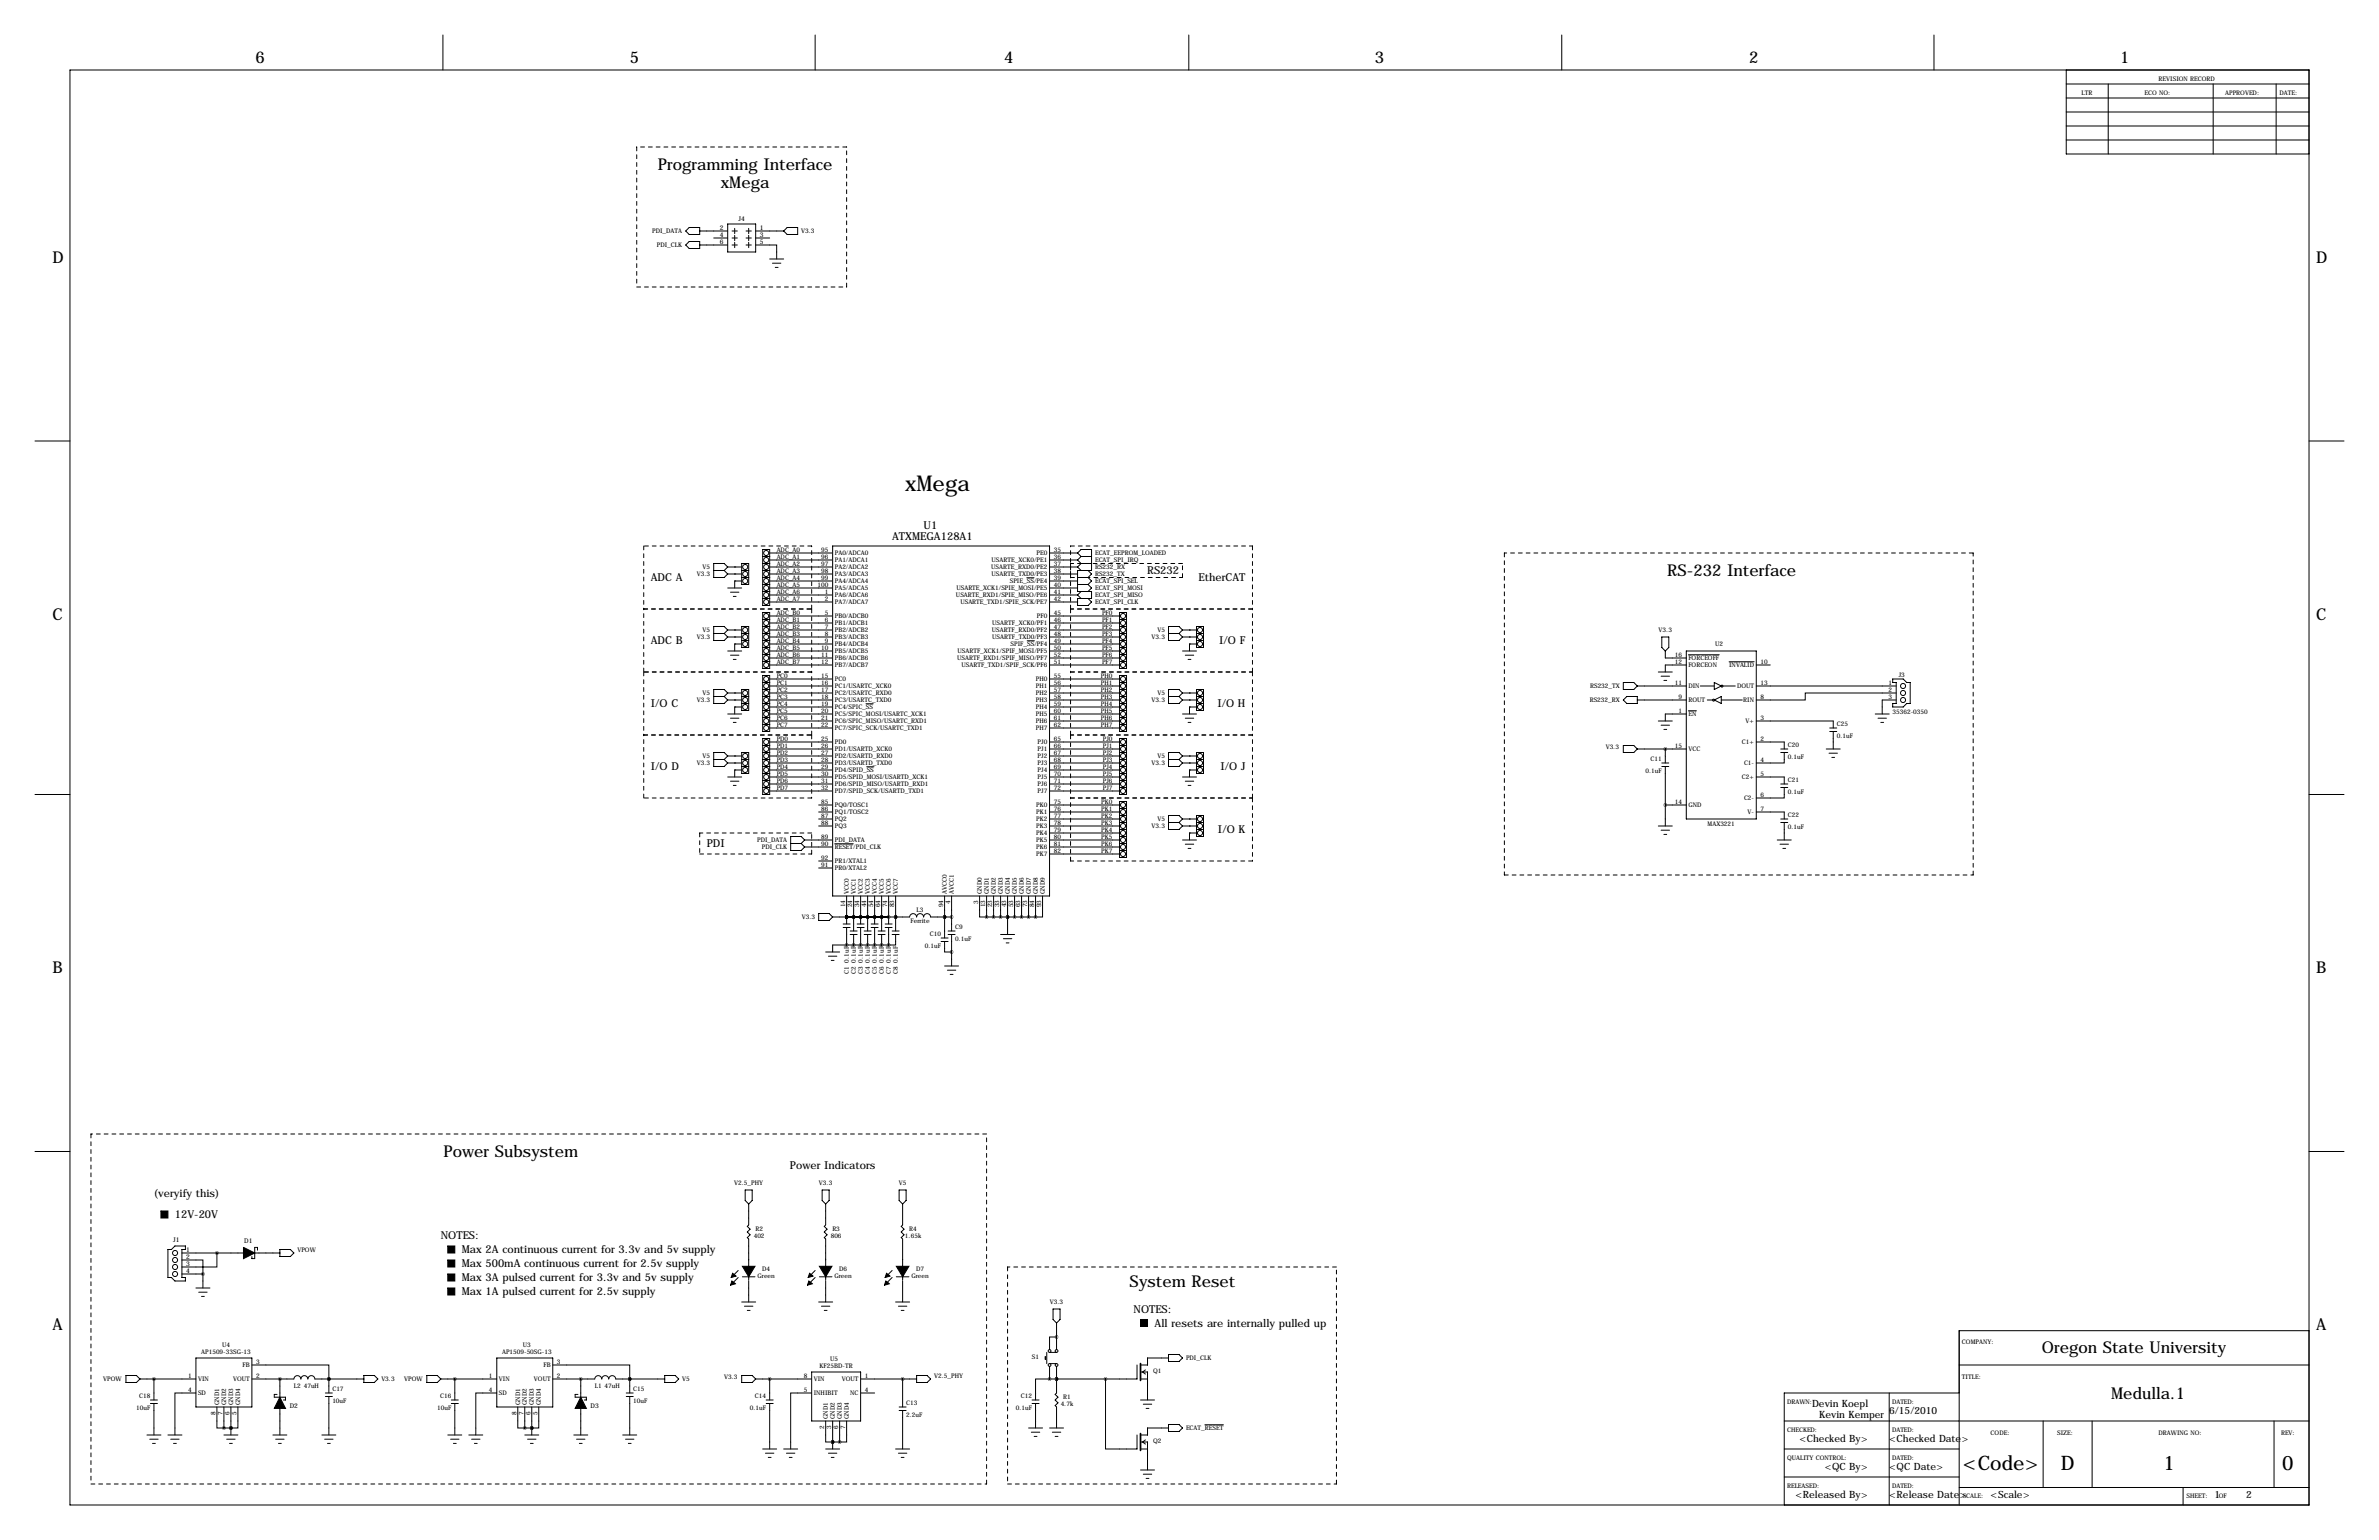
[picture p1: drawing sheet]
<svg xmlns="http://www.w3.org/2000/svg" width="864mm" height="559mm" viewBox="0 0 864 559" stroke-linecap="round" stroke-linejoin="round" font-family="sans-serif">
<defs><g id="words">
<text font-size="7.9" x="328.6" y="178">xMega</text>
<g font-size="7.3">
<text x="712.5" y="533.4">&lt;Code&gt;</text>
<text x="748.1" y="533.4">D</text>
<text x="785.3" y="533.4">1</text>
<text x="828.5" y="533.4">0</text>
</g>
<g font-size="5.9">
<text x="92.7" y="22.9">6</text>
<text x="228.6" y="22.9">5</text>
<text x="364.5" y="22.9">4</text>
<text x="499.1" y="22.9">3</text>
<text x="635" y="22.9">2</text>
<text x="769.6" y="22.9">1</text>
<text x="238.8" y="61.8">Programming Interface</text>
<text x="261.7" y="68.1">xMega</text>
<text x="19" y="95.2">D</text>
<text x="840.7" y="95.2">D</text>
<text x="605.2" y="209.1">RS-232 Interface</text>
<text x="19" y="224.8">C</text>
<text x="840.7" y="224.8">C</text>
<text x="19" y="353.1">B</text>
<text x="840.7" y="353.1">B</text>
<text x="161" y="419.9">Power Subsystem</text>
<text x="410.1" y="466.9">System Reset</text>
<text x="19" y="482.6">A</text>
<text x="840.7" y="482.6">A</text>
<text x="741.2" y="491">Oregon State University</text>
<text x="766.4" y="507.5">Medulla.1</text>
</g>
<g font-size="4">
<text x="335.3" y="191.8">U1</text>
<text x="323.8" y="195.8">ATXMEGA128A1</text>
<text x="416.4" y="208.4">RS232</text>
<text x="236.2" y="210.9">ADC A</text>
<text x="435.1" y="210.9">EtherCAT</text>
<text x="236.2" y="233.8">ADC B</text>
<text x="442.6" y="233.8">I/O F</text>
<text x="236.2" y="256.7">I/O C</text>
<text x="441.9" y="256.7">I/O H</text>
<text x="236.2" y="279.5">I/O D</text>
<text x="443" y="279.5">I/O J</text>
<text x="442.1" y="302.4">I/O K</text>
<text x="256.5" y="307.5">PDI</text>
<text x="286.7" y="424.3">Power Indicators</text>
<text x="55.9" y="434.5">(veryify this)</text>
<text x="63.5" y="442.1">12V-20V</text>
<text x="160" y="449.7">NOTES:</text>
<text x="167.6" y="454.8">Max 2A continuous current for 3.3v and 5v supply</text>
<text x="167.6" y="459.9">Max 500mA continuous current for 2.5v supply</text>
<text x="167.6" y="464.9">Max 3A pulsed current for 3.3v and 5v supply</text>
<text x="167.6" y="470">Max 1A pulsed current for 2.5v supply</text>
<text x="411.5" y="476.4">NOTES:</text>
<text x="419.1" y="481.4">All resets are internally pulled up</text>
</g>
<g font-size="3.6">
<text x="657.8" y="510.5">Devin Koepl</text>
<text x="660.4" y="514.3">Kevin Kemper</text>
<text x="685.8" y="513.1">6/15/2010</text>
<text x="653.2" y="523.2">&lt;Checked By&gt;</text>
<text x="685.8" y="523.2">&lt;Checked Date&gt;</text>
<text x="662.4" y="533.4">&lt;QC By&gt;</text>
<text x="685.8" y="533.4">&lt;QC Date&gt;</text>
<text x="651.8" y="543.6">&lt;Released By&gt;</text>
<text x="685.8" y="543.6">&lt;Release Date&gt;</text>
<text x="722.6" y="543.6">&lt;Scale&gt;</text>
<text x="803.9" y="543.6">1</text>
<text x="815.3" y="543.6">2</text>
</g>
<g font-size="2.4">
<text x="261.3" y="83.3">2</text>
<text x="268.1" y="80">J4</text>
<text x="275.8" y="83.3">1</text>
<text x="261.3" y="85.9">4</text>
<text x="261.3" y="88.4">6</text>
<text x="275.8" y="85.9">3</text>
<text x="275.8" y="88.4">5</text>
<text x="62.9" y="450.6">J1</text>
<text x="67.6" y="454.2">1</text>
<text x="88.7" y="450.8">D1</text>
<text x="67.6" y="456.7">2</text>
<text x="67.6" y="459.2">3</text>
<text x="67.6" y="461.8">4</text>
<text x="105.2" y="510.9">D2</text>
<text x="214.4" y="510.9">D3</text>
</g>
<g font-size="2.3">
<text x="783.6" y="29.2">REVISION RECORD</text>
<text x="755.6" y="34.3">LTR</text>
<text x="778.5" y="34.3">ECO NO:</text>
<text x="807.7" y="34.3">APPROVED:</text>
<text x="827.5" y="34.3">DATE:</text>
<text x="236.7" y="84.6">PDI_DATA</text>
<text x="238.4" y="89.7">PDI_CLK</text>
<text x="290.8" y="84.6">V3.3</text>
<text x="281.9" y="200.4">ADC_A0</text>
<text x="281.9" y="202.9">ADC_A1</text>
<text x="298.1" y="200.2">95</text>
<text x="298.1" y="202.7">96</text>
<text x="303" y="201.5">PA0/ADCA0</text>
<text x="376.3" y="201.5">PE0</text>
<text x="382.5" y="202.7">36</text>
<text x="382.5" y="200.2">35</text>
<text x="397.5" y="201.5">ECAT_EEPROM_LOADED</text>
<text x="252.9" y="209.1">V3.3</text>
<text x="255" y="206.5">V5</text>
<text x="281.9" y="205.5">ADC_A2</text>
<text x="281.9" y="208">ADC_A3</text>
<text x="298.1" y="205.2">97</text>
<text x="298.1" y="207.8">98</text>
<text x="303" y="204">PA1/ADCA1</text>
<text x="303" y="206.5">PA2/ADCA2</text>
<text x="303" y="209.1">PA3/ADCA3</text>
<text x="359.8" y="206.5">USARTE_RXD0/PE2</text>
<text x="359.9" y="209.1">USARTE_TXD0/PE3</text>
<text x="359.9" y="204">USARTE_XCK0/PE1</text>
<text x="382.5" y="207.8">38</text>
<text x="382.5" y="205.2">37</text>
<text x="397.5" y="204">ECAT_SPI_IRQ</text>
<text x="397.5" y="209.1">RS232_TX</text>
<text x="397.5" y="206.5">RS232_RX</text>
<text x="281.9" y="210.6">ADC_A4</text>
<text x="281.9" y="213.1">ADC_A5</text>
<text x="281.9" y="215.6">ADC_A6</text>
<text x="296.8" y="212.9">100</text>
<text x="298.1" y="210.3">99</text>
<text x="299.4" y="215.4">1</text>
<text x="303" y="211.6">PA4/ADCA4</text>
<text x="303" y="214.2">PA5/ADCA5</text>
<text x="347.2" y="214.2">USARTE_XCK1/SPIE_MOSI/PE5</text>
<text x="366.5" y="211.6">SPIE_SS/PE4</text>
<text x="382.5" y="215.4">41</text>
<text x="382.5" y="212.9">40</text>
<text x="382.5" y="210.3">39</text>
<text x="397.5" y="211.6">ECAT_SPI_SEL</text>
<text x="397.5" y="214.2">ECAT_SPI_MOSI</text>
<text x="281.9" y="218.2">ADC_A7</text>
<text x="299.4" y="217.9">2</text>
<text x="303" y="216.7">PA6/ADCA6</text>
<text x="303" y="219.2">PA7/ADCA7</text>
<text x="347" y="216.7">USARTE_RXD1/SPIE_MISO/PE6</text>
<text x="348.6" y="219.2">USARTE_TXD1/SPIE_SCK/PE7</text>
<text x="382.5" y="217.9">42</text>
<text x="397.5" y="216.7">ECAT_SPI_MISO</text>
<text x="397.5" y="219.2">ECAT_SPI_CLK</text>
<text x="281.9" y="223.3">ADC_B0</text>
<text x="281.9" y="225.8">ADC_B1</text>
<text x="299.4" y="223">5</text>
<text x="299.4" y="225.6">6</text>
<text x="303" y="224.3">PB0/ADCB0</text>
<text x="303" y="226.9">PB1/ADCB1</text>
<text x="360.2" y="226.9">USARTF_XCK0/PF1</text>
<text x="376.4" y="224.3">PF0</text>
<text x="382.5" y="225.6">46</text>
<text x="382.5" y="223">45</text>
<text x="400" y="223.3">PF0</text>
<text x="400" y="225.8">PF1</text>
<text x="252.9" y="231.9">V3.3</text>
<text x="255" y="229.4">V5</text>
<text x="281.9" y="233.4">ADC_B4</text>
<text x="281.9" y="228.3">ADC_B2</text>
<text x="281.9" y="230.9">ADC_B3</text>
<text x="299.4" y="228.1">7</text>
<text x="299.4" y="230.6">8</text>
<text x="299.4" y="233.2">9</text>
<text x="303" y="229.4">PB2/ADCB2</text>
<text x="303" y="231.9">PB3/ADCB3</text>
<text x="360.1" y="229.4">USARTF_RXD0/PF2</text>
<text x="360.2" y="231.9">USARTF_TXD0/PF3</text>
<text x="382.5" y="233.2">49</text>
<text x="382.5" y="230.6">48</text>
<text x="382.5" y="228.1">47</text>
<text x="400" y="228.3">PF2</text>
<text x="400" y="230.9">PF3</text>
<text x="400" y="233.4">PF4</text>
<text x="418" y="231.9">V3.3</text>
<text x="420.1" y="229.4">V5</text>
<text x="602.1" y="229.4">V3.3</text>
<text x="281.9" y="236">ADC_B5</text>
<text x="281.9" y="238.5">ADC_B6</text>
<text x="298.1" y="235.7">10</text>
<text x="298.1" y="238.3">11</text>
<text x="303" y="234.5">PB4/ADCB4</text>
<text x="303" y="237">PB5/ADCB5</text>
<text x="303" y="239.6">PB6/ADCB6</text>
<text x="347.4" y="239.6">USARTF_RXD1/SPIF_MISO/PF7</text>
<text x="347.6" y="237">USARTF_XCK1/SPIF_MOSI/PF5</text>
<text x="366.8" y="234.5">SPIF_SS/PF4</text>
<text x="382.5" y="238.3">52</text>
<text x="382.5" y="235.7">50</text>
<text x="400" y="236">PF5</text>
<text x="400" y="238.5">PF6</text>
<text x="608" y="238.3">16</text>
<text x="612.9" y="239.6">FORCEOFF</text>
<text x="622.6" y="234.4">U2</text>
<text x="281.9" y="241">ADC_B7</text>
<text x="298.1" y="240.8">12</text>
<text x="298.1" y="245.9">15</text>
<text x="303" y="242.1">PB7/ADCB7</text>
<text x="349" y="242.1">USARTF_TXD1/SPIF_SCK/PF6</text>
<text x="382.5" y="245.9">55</text>
<text x="382.5" y="240.8">51</text>
<text x="400" y="241">PF7</text>
<text x="608" y="240.8">12</text>
<text x="612.9" y="242.1">FORCEON</text>
<text x="627.7" y="242.1">INVALID</text>
<text x="639.1" y="240.8">10</text>
<text x="689.3" y="245.6">J3</text>
<text x="281.9" y="246.1">PC0</text>
<text x="281.9" y="248.7">PC1</text>
<text x="281.9" y="251.2">PC2</text>
<text x="298.1" y="248.4">16</text>
<text x="298.1" y="251">17</text>
<text x="303" y="247.2">PC0</text>
<text x="303" y="249.7">PC1/USARTC_XCK0</text>
<text x="376" y="249.7">PH1</text>
<text x="376" y="247.2">PH0</text>
<text x="382.5" y="251">57</text>
<text x="382.5" y="248.4">56</text>
<text x="399.6" y="246.1">PH0</text>
<text x="399.6" y="248.7">PH1</text>
<text x="399.6" y="251.2">PH2</text>
<text x="577.2" y="249.7">RS232_TX</text>
<text x="608" y="248.4">11</text>
<text x="612.9" y="249.7">DIN</text>
<text x="630.6" y="249.7">DOUT</text>
<text x="639.1" y="248.4">13</text>
<text x="685.5" y="248.4">1</text>
<text x="685.5" y="251">2</text>
<text x="252.9" y="254.8">V3.3</text>
<text x="255" y="252.3">V5</text>
<text x="281.9" y="253.7">PC3</text>
<text x="281.9" y="256.3">PC4</text>
<text x="298.1" y="253.5">18</text>
<text x="298.1" y="256">19</text>
<text x="303" y="252.3">PC2/USARTC_RXD0</text>
<text x="303" y="254.8">PC3/USARTC_TXD0</text>
<text x="303" y="257.3">PC4/SPIC_SS</text>
<text x="376" y="257.3">PH4</text>
<text x="376" y="254.8">PH3</text>
<text x="376" y="252.3">PH2</text>
<text x="382.5" y="256">59</text>
<text x="382.5" y="253.5">58</text>
<text x="399.6" y="253.7">PH3</text>
<text x="399.6" y="256.3">PH4</text>
<text x="418" y="254.8">V3.3</text>
<text x="420.1" y="252.3">V5</text>
<text x="577.1" y="254.8">RS232_RX</text>
<text x="609.3" y="253.5">9</text>
<text x="612.9" y="254.8">ROUT</text>
<text x="632.8" y="254.8">RIN</text>
<text x="639.1" y="253.5">8</text>
<text x="685.5" y="253.5">3</text>
<text x="281.9" y="258.8">PC5</text>
<text x="281.9" y="261.4">PC6</text>
<text x="281.9" y="263.9">PC7</text>
<text x="298.1" y="258.6">20</text>
<text x="298.1" y="261.1">21</text>
<text x="298.1" y="263.7">22</text>
<text x="303" y="259.9">PC5/SPIC_MOSI/USARTC_XCK1</text>
<text x="303" y="262.4">PC6/SPIC_MISO/USARTC_RXD1</text>
<text x="376" y="262.4">PH6</text>
<text x="376" y="259.9">PH5</text>
<text x="382.5" y="263.7">62</text>
<text x="382.5" y="261.1">61</text>
<text x="382.5" y="258.6">60</text>
<text x="399.6" y="258.8">PH5</text>
<text x="399.6" y="261.4">PH6</text>
<text x="399.6" y="263.9">PH7</text>
<text x="609.3" y="258.6">1</text>
<text x="612.9" y="259.9">EN</text>
<text x="633.6" y="262.4">V+</text>
<text x="639.1" y="261.1">3</text>
<text x="666.7" y="263.4">C25</text>
<text x="687" y="259.2">35362-0350</text>
<text x="281.9" y="269">PD0</text>
<text x="298.1" y="268.7">25</text>
<text x="303" y="265">PC7/SPIC_SCK/USARTC_TXD1</text>
<text x="376" y="265">PH7</text>
<text x="382.5" y="268.7">65</text>
<text x="400.3" y="269">PJ0</text>
<text x="639.1" y="268.7">2</text>
<text x="666.7" y="267.8">0.1uF</text>
<text x="255" y="275.1">V5</text>
<text x="281.9" y="271.5">PD1</text>
<text x="281.9" y="274.1">PD2</text>
<text x="298.1" y="273.8">27</text>
<text x="298.1" y="271.3">26</text>
<text x="303" y="270">PD0</text>
<text x="303" y="275.1">PD2/USARTD_RXD0</text>
<text x="303" y="272.6">PD1/USARTD_XCK0</text>
<text x="376.7" y="275.1">PJ2</text>
<text x="376.7" y="272.6">PJ1</text>
<text x="376.7" y="270">PJ0</text>
<text x="382.5" y="273.8">67</text>
<text x="382.5" y="271.3">66</text>
<text x="400.3" y="271.5">PJ1</text>
<text x="400.3" y="274.1">PJ2</text>
<text x="420.1" y="275.1">V5</text>
<text x="582.9" y="271.8">V3.3</text>
<text x="608" y="271.3">15</text>
<text x="612.9" y="272.6">VCC</text>
<text x="632.3" y="270">C1+</text>
<text x="649" y="271">C20</text>
<text x="649" y="275.4">0.1uF</text>
<text x="252.9" y="277.7">V3.3</text>
<text x="281.9" y="276.6">PD3</text>
<text x="281.9" y="279.1">PD4</text>
<text x="281.9" y="281.7">PD5</text>
<text x="298.1" y="281.4">30</text>
<text x="298.1" y="278.9">29</text>
<text x="298.1" y="276.4">28</text>
<text x="303" y="280.2">PD4/SPID_SS</text>
<text x="303" y="277.7">PD3/USARTD_TXD0</text>
<text x="376.7" y="280.2">PJ4</text>
<text x="376.7" y="277.7">PJ3</text>
<text x="382.5" y="281.4">70</text>
<text x="382.5" y="278.9">69</text>
<text x="382.5" y="276.4">68</text>
<text x="400.3" y="276.6">PJ3</text>
<text x="400.3" y="279.1">PJ4</text>
<text x="400.3" y="281.7">PJ5</text>
<text x="418" y="277.7">V3.3</text>
<text x="597.3" y="280.5">0.1uF</text>
<text x="599.2" y="276.1">C11</text>
<text x="633.1" y="277.7">C1-</text>
<text x="639.1" y="276.4">4</text>
<text x="639.1" y="281.4">5</text>
<text x="281.9" y="284.2">PD6</text>
<text x="281.9" y="286.8">PD7</text>
<text x="298.1" y="286.5">32</text>
<text x="298.1" y="284">31</text>
<text x="303" y="287.8">PD7/SPID_SCK/USARTD_TXD1</text>
<text x="303" y="285.3">PD6/SPID_MISO/USARTD_RXD1</text>
<text x="303" y="282.7">PD5/SPID_MOSI/USARTD_XCK1</text>
<text x="376.7" y="287.8">PJ7</text>
<text x="376.7" y="285.3">PJ6</text>
<text x="376.7" y="282.7">PJ5</text>
<text x="382.5" y="286.5">72</text>
<text x="382.5" y="284">71</text>
<text x="400.3" y="284.2">PJ6</text>
<text x="400.3" y="286.8">PJ7</text>
<text x="632.3" y="282.7">C2+</text>
<text x="649" y="283.7">C21</text>
<text x="298.1" y="291.6">85</text>
<text x="303" y="292.9">PQ0/TOSC1</text>
<text x="376.2" y="292.9">PK0</text>
<text x="382.5" y="291.6">75</text>
<text x="399.8" y="291.8">PK0</text>
<text x="608" y="291.6">14</text>
<text x="612.9" y="292.9">GND</text>
<text x="633.1" y="290.4">C2-</text>
<text x="639.1" y="289.1">6</text>
<text x="649" y="288.1">0.1uF</text>
<text x="298.1" y="294.1">86</text>
<text x="298.1" y="296.7">87</text>
<text x="298.1" y="299.2">88</text>
<text x="303" y="295.4">PQ1/TOSC2</text>
<text x="303" y="298">PQ2</text>
<text x="376.2" y="295.4">PK1</text>
<text x="376.2" y="298">PK2</text>
<text x="382.5" y="294.1">76</text>
<text x="382.5" y="296.7">77</text>
<text x="382.5" y="299.2">78</text>
<text x="399.8" y="294.4">PK1</text>
<text x="399.8" y="296.9">PK2</text>
<text x="399.8" y="299.5">PK3</text>
<text x="420.1" y="298">V5</text>
<text x="619.9" y="299.8">MAX3221</text>
<text x="634.4" y="295.4">V-</text>
<text x="639.1" y="294.1">7</text>
<text x="649" y="296.4">C22</text>
<text x="274.8" y="305.6">PDI_DATA</text>
<text x="298.1" y="304.3">89</text>
<text x="303" y="300.5">PQ3</text>
<text x="303" y="305.6">PDI_DATA</text>
<text x="376.2" y="300.5">PK3</text>
<text x="376.2" y="303.1">PK4</text>
<text x="376.2" y="305.6">PK5</text>
<text x="382.5" y="301.8">79</text>
<text x="382.5" y="304.3">80</text>
<text x="399.8" y="302">PK4</text>
<text x="399.8" y="304.5">PK5</text>
<text x="418" y="300.5">V3.3</text>
<text x="649" y="300.8">0.1uF</text>
<text x="276.5" y="308.1">PDI_CLK</text>
<text x="298.1" y="306.8">90</text>
<text x="298.1" y="311.9">92</text>
<text x="303" y="308.1">RESET/PDI_CLK</text>
<text x="376.2" y="308.1">PK6</text>
<text x="376.2" y="310.7">PK7</text>
<text x="382.5" y="306.8">81</text>
<text x="382.5" y="309.4">82</text>
<text x="399.8" y="307.1">PK6</text>
<text x="399.8" y="309.6">PK7</text>
<text x="298.1" y="314.5">91</text>
<text x="303" y="315.8">PR0/XTAL2</text>
<text x="303" y="313.2">PR1/XTAL1</text>
<text x="306.8" y="329.3" transform="rotate(-90 306.8 329.3)">14</text>
<text x="308.1" y="324.4" transform="rotate(-90 308.1 324.4)">VCC0</text>
<text x="309.4" y="329.3" transform="rotate(-90 309.4 329.3)">24</text>
<text x="310.7" y="324.4" transform="rotate(-90 310.7 324.4)">VCC1</text>
<text x="311.9" y="329.3" transform="rotate(-90 311.9 329.3)">34</text>
<text x="313.2" y="324.4" transform="rotate(-90 313.2 324.4)">VCC2</text>
<text x="314.5" y="329.3" transform="rotate(-90 314.5 329.3)">44</text>
<text x="315.8" y="324.4" transform="rotate(-90 315.8 324.4)">VCC3</text>
<text x="317" y="329.3" transform="rotate(-90 317 329.3)">54</text>
<text x="318.3" y="324.4" transform="rotate(-90 318.3 324.4)">VCC4</text>
<text x="319.5" y="329.3" transform="rotate(-90 319.5 329.3)">64</text>
<text x="320.8" y="324.4" transform="rotate(-90 320.8 324.4)">VCC5</text>
<text x="322.1" y="329.3" transform="rotate(-90 322.1 329.3)">74</text>
<text x="323.4" y="324.4" transform="rotate(-90 323.4 324.4)">VCC6</text>
<text x="324.6" y="329.3" transform="rotate(-90 324.6 329.3)">83</text>
<text x="325.9" y="324.4" transform="rotate(-90 325.9 324.4)">VCC7</text>
<text x="342.4" y="329.3" transform="rotate(-90 342.4 329.3)">94</text>
<text x="343.7" y="324.4" transform="rotate(-90 343.7 324.4)">AVCC0</text>
<text x="344.9" y="328" transform="rotate(-90 344.9 328)">4</text>
<text x="346.2" y="324.4" transform="rotate(-90 346.2 324.4)">AVCC1</text>
<text x="355.1" y="328" transform="rotate(-90 355.1 328)">3</text>
<text x="356.4" y="324.4" transform="rotate(-90 356.4 324.4)">GND0</text>
<text x="357.6" y="329.3" transform="rotate(-90 357.6 329.3)">13</text>
<text x="358.9" y="324.4" transform="rotate(-90 358.9 324.4)">GND1</text>
<text x="360.2" y="329.3" transform="rotate(-90 360.2 329.3)">23</text>
<text x="361.5" y="324.4" transform="rotate(-90 361.5 324.4)">GND2</text>
<text x="362.7" y="329.3" transform="rotate(-90 362.7 329.3)">33</text>
<text x="364" y="324.4" transform="rotate(-90 364 324.4)">GND3</text>
<text x="365.3" y="329.3" transform="rotate(-90 365.3 329.3)">43</text>
<text x="366.6" y="324.4" transform="rotate(-90 366.6 324.4)">GND4</text>
<text x="367.8" y="329.3" transform="rotate(-90 367.8 329.3)">53</text>
<text x="369.1" y="324.4" transform="rotate(-90 369.1 324.4)">GND5</text>
<text x="370.3" y="329.3" transform="rotate(-90 370.3 329.3)">63</text>
<text x="371.6" y="324.4" transform="rotate(-90 371.6 324.4)">GND6</text>
<text x="372.9" y="329.3" transform="rotate(-90 372.9 329.3)">73</text>
<text x="374.2" y="324.4" transform="rotate(-90 374.2 324.4)">GND7</text>
<text x="375.4" y="329.3" transform="rotate(-90 375.4 329.3)">84</text>
<text x="376.7" y="324.4" transform="rotate(-90 376.7 324.4)">GND8</text>
<text x="378" y="329.3" transform="rotate(-90 378 329.3)">93</text>
<text x="379.3" y="324.4" transform="rotate(-90 379.3 324.4)">GND9</text>
<text x="291" y="333.5">V3.3</text>
<text x="330.5" y="334.8">Ferrite</text>
<text x="332.8" y="331">L3</text>
<text x="337.5" y="339.6">C10</text>
<text x="346.7" y="337.1">C9</text>
<text x="346.7" y="341.5">0.1uF</text>
<text x="335.7" y="344">0.1uF</text>
<text x="308.1" y="353.3" transform="rotate(-90 308.1 353.3)">C1</text>
<text x="308.1" y="349.2" transform="rotate(-90 308.1 349.2)">0.1uF</text>
<text x="310.7" y="353.3" transform="rotate(-90 310.7 353.3)">C2</text>
<text x="310.7" y="349.2" transform="rotate(-90 310.7 349.2)">0.1uF</text>
<text x="313.2" y="353.3" transform="rotate(-90 313.2 353.3)">C3</text>
<text x="313.2" y="349.2" transform="rotate(-90 313.2 349.2)">0.1uF</text>
<text x="315.8" y="353.3" transform="rotate(-90 315.8 353.3)">C4</text>
<text x="315.8" y="349.2" transform="rotate(-90 315.8 349.2)">0.1uF</text>
<text x="318.3" y="353.3" transform="rotate(-90 318.3 353.3)">C5</text>
<text x="318.3" y="349.2" transform="rotate(-90 318.3 349.2)">0.1uF</text>
<text x="320.8" y="353.3" transform="rotate(-90 320.8 353.3)">C6</text>
<text x="320.8" y="349.2" transform="rotate(-90 320.8 349.2)">0.1uF</text>
<text x="323.4" y="353.3" transform="rotate(-90 323.4 353.3)">C7</text>
<text x="323.4" y="349.2" transform="rotate(-90 323.4 349.2)">0.1uF</text>
<text x="325.9" y="353.3" transform="rotate(-90 325.9 353.3)">C8</text>
<text x="325.9" y="349.2" transform="rotate(-90 325.9 349.2)">0.1uF</text>
<text x="266.5" y="430.1">V2.5_PHY</text>
<text x="297.3" y="430.1">V3.3</text>
<text x="326.3" y="430.1">V5</text>
<text x="273.6" y="449.1">402</text>
<text x="274.2" y="446.6">R2</text>
<text x="301.6" y="449.1">806</text>
<text x="302.1" y="446.6">R3</text>
<text x="328.5" y="449.1">1.65k</text>
<text x="330.1" y="446.6">R4</text>
<text x="107.9" y="454.4">VPOW</text>
<text x="276.7" y="461">D4</text>
<text x="304.6" y="461">D6</text>
<text x="332.6" y="461">D7</text>
<text x="275" y="463.9">Green</text>
<text x="302.9" y="463.9">Green</text>
<text x="330.8" y="463.9">Green</text>
<text x="381.1" y="473.2">V3.3</text>
<text x="73" y="491.3">AP1509-33SG-13</text>
<text x="80.6" y="488.7">U4</text>
<text x="182.2" y="491.3">AP1509-50SG-13</text>
<text x="189.8" y="488.7">U3</text>
<text x="712.2" y="487.7">COMPANY:</text>
<text x="88" y="496.1">FB</text>
<text x="93" y="494.8">3</text>
<text x="197.3" y="496.1">FB</text>
<text x="202.2" y="494.8">3</text>
<text x="297.5" y="496.4">KF25BD-TR</text>
<text x="301.3" y="493.8">U5</text>
<text x="374.6" y="493.1">S1</text>
<text x="430.5" y="493.6">PDI_CLK</text>
<text x="37.5" y="501.2">VPOW</text>
<text x="68.3" y="499.9">1</text>
<text x="71.9" y="501.2">VIN</text>
<text x="84.6" y="501.2">VOUT</text>
<text x="93" y="499.9">2</text>
<text x="106.7" y="503.7">L2</text>
<text x="110.3" y="503.7">47uH</text>
<text x="138.4" y="500.9">V3.3</text>
<text x="146.7" y="501.2">VPOW</text>
<text x="177.5" y="499.9">1</text>
<text x="181.1" y="501.2">VIN</text>
<text x="193.8" y="501.2">VOUT</text>
<text x="202.2" y="499.9">2</text>
<text x="215.9" y="503.7">L1</text>
<text x="219.5" y="503.7">47uH</text>
<text x="247.6" y="500.9">V5</text>
<text x="262.8" y="500.4">V3.3</text>
<text x="291.8" y="499.9">8</text>
<text x="295.4" y="501.2">VIN</text>
<text x="305.6" y="501.2">VOUT</text>
<text x="313.9" y="499.9">1</text>
<text x="339.1" y="500.1">V2.5_PHY</text>
<text x="418.6" y="498.3">Q1</text>
<text x="712.2" y="500.4">TITLE:</text>
<text x="50.5" y="507.2">C18</text>
<text x="68.3" y="505">4</text>
<text x="71.9" y="506.3">SD</text>
<text x="79.5" y="509.8" transform="rotate(-90 79.5 509.8)">GND1</text>
<text x="82.1" y="509.8" transform="rotate(-90 82.1 509.8)">GND2</text>
<text x="84.6" y="509.8" transform="rotate(-90 84.6 509.8)">GND3</text>
<text x="87.2" y="509.8" transform="rotate(-90 87.2 509.8)">GND4</text>
<text x="120.6" y="504.7">C17</text>
<text x="120.6" y="509.1">10uF</text>
<text x="159.7" y="507.2">C16</text>
<text x="177.5" y="505">4</text>
<text x="181.1" y="506.3">SD</text>
<text x="188.8" y="509.8" transform="rotate(-90 188.8 509.8)">GND1</text>
<text x="191.3" y="509.8" transform="rotate(-90 191.3 509.8)">GND2</text>
<text x="193.8" y="509.8" transform="rotate(-90 193.8 509.8)">GND3</text>
<text x="196.4" y="509.8" transform="rotate(-90 196.4 509.8)">GND4</text>
<text x="229.9" y="504.7">C15</text>
<text x="229.9" y="509.1">10uF</text>
<text x="274" y="507.2">C14</text>
<text x="291.8" y="505">5</text>
<text x="295.4" y="506.3">INHIBIT</text>
<text x="308.6" y="506.3">NC</text>
<text x="313.9" y="505">4</text>
<text x="328.9" y="509.8">C13</text>
<text x="370.6" y="507.2">C12</text>
<text x="386" y="507.5">R1</text>
<text x="648.7" y="509.3">DRAWN:</text>
<text x="686.8" y="509.3">DATED:</text>
<text x="49.5" y="511.6">10uF</text>
<text x="78.2" y="513.4" transform="rotate(-90 78.2 513.4)">8</text>
<text x="80.8" y="513.4" transform="rotate(-90 80.8 513.4)">7</text>
<text x="83.3" y="513.4" transform="rotate(-90 83.3 513.4)">6</text>
<text x="85.9" y="513.4" transform="rotate(-90 85.9 513.4)">5</text>
<text x="158.7" y="511.6">10uF</text>
<text x="187.5" y="513.4" transform="rotate(-90 187.5 513.4)">8</text>
<text x="190" y="513.4" transform="rotate(-90 190 513.4)">7</text>
<text x="192.5" y="513.4" transform="rotate(-90 192.5 513.4)">6</text>
<text x="195.1" y="513.4" transform="rotate(-90 195.1 513.4)">5</text>
<text x="272.2" y="511.6">0.1uF</text>
<text x="300.5" y="514.9" transform="rotate(-90 300.5 514.9)">GND1</text>
<text x="303.1" y="514.9" transform="rotate(-90 303.1 514.9)">GND2</text>
<text x="305.6" y="514.9" transform="rotate(-90 305.6 514.9)">GND3</text>
<text x="308.1" y="514.9" transform="rotate(-90 308.1 514.9)">GND4</text>
<text x="328.9" y="514.2">2.2uF</text>
<text x="368.7" y="511.6">0.1uF</text>
<text x="385" y="510.1">4.7k</text>
<text x="299.2" y="518.5" transform="rotate(-90 299.2 518.5)">2</text>
<text x="301.8" y="518.5" transform="rotate(-90 301.8 518.5)">3</text>
<text x="304.3" y="518.5" transform="rotate(-90 304.3 518.5)">6</text>
<text x="306.8" y="518.5" transform="rotate(-90 306.8 518.5)">7</text>
<text x="430.5" y="519">ECAT_RESET</text>
<text x="648.7" y="519.4">CHECKED:</text>
<text x="686.8" y="519.4">DATED:</text>
<text x="722.6" y="520.7">CODE:</text>
<text x="746.8" y="520.7">SIZE:</text>
<text x="783.6" y="520.7">DRAWING NO:</text>
<text x="828" y="520.7">REV:</text>
<text x="418.6" y="523.7">Q2</text>
<text x="648.7" y="529.6">QUALITY CONTROL:</text>
<text x="686.8" y="529.6">DATED:</text>
<text x="648.7" y="539.8">RELEASED:</text>
<text x="686.8" y="539.8">DATED:</text>
<text x="712.5" y="543.6">SCALE:</text>
<text x="793.7" y="543.6">SHEET:</text>
<text x="805.5" y="543.6">OF</text>
</g>
</g></defs>
<g fill="none" stroke="#000" stroke-width=".36">
<path d="M160.8 12.7v12.7M295.9 12.7v12.7M431.5 12.7v12.7M566.9 12.7v12.7M702.1 12.7v12.7M25.4 25.4h812.8v520.7h-812.8zM750.1 25.4v30.5h88.1M750.1 35.6h88.1M750.1 30.5h88.1M765.3 30.5v25.4M803.4 30.5v25.4M826.3 30.5v25.4"/>
<path d="M750.1 50.8h88.1M750.1 45.7h88.1M750.1 40.6h88.1M248.9 83.8l1.3-1.2h3.8v2.5h-3.8zM248.9 88.9l1.3-1.3h3.8v2.6h-3.8zM254 88.9h10.2M254 83.8h10.2M259.1 86.4h5.1M264.2 81.3h10.1v10.1h-10.1zM265.7 88.9h2M265.7 83.8h2M265.7 86.4h2"/>
<path d="M266.7 82.9v1.9M266.7 85.4v1.9M266.7 87.9v2M270.8 88.9h1.9M270.8 83.8h1.9M270.8 86.4h1.9M271.8 82.9v1.9M271.8 85.4v1.9M271.8 87.9v2M274.3 88.9h7.6v5.1M274.3 83.8h10.2M274.3 86.4h5.1"/>
<path d="M279.4 94h5.1M280.4 95.5h3.1M281.4 97h1M284.5 83.8l1.3-1.2h3.8v2.5h-3.8zM12.7 160h12.7M838.2 160h12.7M276.9 199.4h2.5v20.3h-2.5zM302.3 198.1h78.7v127h-78.7zM259.1 207h3.8M262.9 207l1.3 1.3M264.2 205.7h5M264.2 208.3h5"/>
<path d="M264.2 213.4h5M264.2 205.7l-1.3-1.2h-3.8v5.1h3.8l1.3-1.3M264.2 205.7l-1.3 1.3M265.2 214.9h3M266.2 216.4h1M266.7 210.8h.1M266.7 208.3h.1M266.7 205.7h.1M266.7 210.8h2.5M266.7 210.8v2.6M269.2 204.5h2.6v7.6h-2.6zM269.2 207h2.6"/>
<path d="M269.2 209.6h2.6M276.9 201.9h2.5M276.9 204.5h2.5M276.9 207h2.5M276.9 209.6h2.5M276.9 212.1h2.5M276.9 214.6h2.5M276.9 217.2h2.5M279.4 215.9h22.9M279.4 218.4h22.9M279.4 200.7h22.9M279.4 203.2h22.9"/>
<path d="M279.4 205.7h22.9M279.4 208.3h22.9M279.4 210.8h22.9M279.4 213.4h22.9M372.7 209.7h2.7M381 215.9h10.2M381 218.4h10.2M381 200.7h10.2M381 203.2h10.2M381 205.7h10.2M381 208.3h10.2M381 210.8h10.2"/>
<path d="M381 213.4h10.2M391.2 200.7l1.2-1.3h3.8v7.6h-5v7.6h5v2.6h-5v2.5h3.8l1.2-1.3-1.2-1.2M391.2 209.6h3.8M391.2 212.1h3.8M391.2 205.7l1.2 1.3M391.2 215.9l1.2 1.3M391.2 203.2l1.2 1.3M391.2 200.7l1.2 1.2M392.4 201.9h3.8M392.4 204.5h3.8M392.4 204.5l-1.2 1.2M392.4 214.6l-1.2 1.3"/>
<path d="M392.4 201.9l-1.2 1.3M395 209.6l1.2 1.2-1.2 1.3M395 212.1l1.2 1.3-1.2 1.2M395 207l1.2 1.3-1.2 1.3M259.1 229.9h3.8M262.9 229.9l1.3 1.2M264.2 228.6h5M264.2 231.1h5M264.2 236.2h5M264.2 228.6l-1.3-1.3h-3.8v5.1h3.8l1.3-1.3M264.2 228.6l-1.3 1.3M265.2 237.7h3"/>
<path d="M266.2 239.3h1M266.7 233.7h.1M266.7 231.1h.1M266.7 228.6h.1M266.7 233.7h2.5M266.7 233.7v2.5M269.2 227.3h2.6v7.6h-2.6zM269.2 229.9h2.6M269.2 232.4h2.6M276.9 222.2h2.5v20.4h-2.5zM276.9 224.8h2.5M276.9 227.3h2.5"/>
<path d="M276.9 229.9h2.5M276.9 232.4h2.5M276.9 234.9h2.5M276.9 237.5h2.5M279.4 223.5h22.9M279.4 226.1h22.9M279.4 228.6h22.9M279.4 231.1h22.9M279.4 233.7h22.9M279.4 236.2h22.9M279.4 238.8h22.9M372.9 232.5h2.6"/>
<path d="M381 223.5h25.4M381 226.1h25.4M381 228.6h25.4M381 231.1h25.4M381 233.7h25.4M381 236.2h25.4M381 238.8h25.4M406.4 224.8h2.5M406.4 222.2h2.5v20.4h-2.5zM406.4 227.3h2.5M406.4 229.9h2.5M406.4 232.4h2.5"/>
<path d="M406.4 234.9h2.5M406.4 237.5h2.5M424.2 229.9h3.8M428 229.9l1.3 1.2M429.3 228.6h5M429.3 231.1h5M429.3 236.2h5M429.3 228.6l-1.3-1.3h-3.8v5.1h3.8l1.3-1.3M429.3 228.6l-1.3 1.3M430.3 237.7h3M431.3 239.3h1M431.8 233.7h.1"/>
<path d="M431.8 231.1h.1M431.8 228.6h.1M431.8 233.7h2.5M431.8 233.7v2.5M434.3 227.3h2.6v7.6h-2.6zM434.3 229.9h2.6M434.3 232.4h2.6M603.2 231.1h2.6v3.8l-1.3 1.3-1.3-1.3zM604.5 236.2v2.6h7.6M612.1 236.2h25.4v61h-25.4zM612.9 237.6h11.2M259.1 252.7h3.8"/>
<path d="M262.9 252.7l1.3 1.3M264.2 251.5h5M264.2 254h5M264.2 259.1h5M264.2 251.5l-1.3-1.3h-3.8v5.1h3.8l1.3-1.3M264.2 251.5l-1.3 1.2M266.7 256.5h.1M266.7 254h.1M266.7 251.5h.1M266.7 256.5h2.5M266.7 256.5v2.6M269.2 250.2h2.6v7.6h-2.6z"/>
<path d="M269.2 252.7h2.6M269.2 255.3h2.6M276.9 245.1h2.5v20.3h-2.5zM276.9 240h2.5M276.9 247.6h2.5M276.9 250.2h2.5M276.9 252.7h2.5M276.9 255.3h2.5M276.9 257.8h2.5M279.4 241.3h22.9M279.4 246.4h22.9M279.4 248.9h22.9"/>
<path d="M279.4 251.5h22.9M279.4 254h22.9M279.4 256.5h22.9M279.4 259.1h22.9M314.4 255.4h2.6M381 241.3h25.4M381 246.4h25.4M381 248.9h25.4M381 251.5h25.4M381 254h25.4M381 256.5h25.4M381 259.1h25.4"/>
<path d="M406.4 240h2.5M406.4 247.6h2.5M406.4 245.1h2.5v20.3h-2.5zM406.4 250.2h2.5M406.4 252.7h2.5M406.4 255.3h2.5M406.4 257.8h2.5M424.2 252.7h3.8M428 252.7l1.3 1.3M429.3 251.5h5M429.3 254h5M429.3 259.1h5"/>
<path d="M429.3 251.5l-1.3-1.3h-3.8v5.1h3.8l1.3-1.3M429.3 251.5l-1.3 1.2M431.8 256.5h.1M431.8 254h.1M431.8 251.5h.1M431.8 256.5h2.5M431.8 256.5v2.6M434.3 250.2h2.6v7.6h-2.6zM434.3 252.7h2.6M434.3 255.3h2.6M589.3 247.6h3.8l1.3 1.3-1.3 1.3h-3.8zM590.5 252.7h3.9v2.6h-3.9l-1.2-1.3z"/>
<path d="M594.4 248.9h17.7M594.4 254h17.7M602 243.8h5.1M603 245.4h3M604 246.9h1M612.1 241.3h-7.6v2.5M612.1 259.1h-7.6v2.5M612.9 257.9h2.9M617.2 248.9h5.1M619.8 254h2.5M622.3 247.6l2.5 1.3-2.5 1.3zM622.3 254l2.5-1.3v2.6z"/>
<path d="M624.8 248.9h5.1M624.8 254h7.7M627.7 240.1h9.1M637.5 241.3h5.1M637.5 248.9h50.8M680.7 259.1h5.1M687.1 246.4h3.8l1.2 1.2h1.3v7.7h-1.3l-1.2 1.2h-3.8v-1.2h1.2v-7.7h-1.2zM688.3 251.5h-33v2.5h-17.8M688.3 254h-5v5.1M259.1 275.6h3.8M262.9 275.6l1.3 1.3M264.2 276.9h5"/>
<path d="M264.2 274.3h5M264.2 274.3l-1.3-1.3h-3.8v5.1h3.8l1.3-1.2M264.2 274.3l-1.3 1.3M265.2 260.6h3M266.2 262.1h1M266.7 279.4h.1M266.7 276.9h.1M266.7 274.3h.1M266.7 279.4h2.5M266.7 279.4v2.5M269.2 273h2.6v7.7h-2.6zM269.2 275.6h2.6"/>
<path d="M269.2 278.1h2.6M276.9 268h2.5v20.3h-2.5zM276.9 260.3h2.5M276.9 262.9h2.5M276.9 270.5h2.5M276.9 273h2.5M276.9 275.6h2.5M276.9 278.1h2.5M279.4 261.6h22.9M279.4 264.2h22.9M279.4 269.2h22.9M279.4 279.4h22.9"/>
<path d="M279.4 276.9h22.9M279.4 274.3h22.9M279.4 271.8h22.9M314.6 278.2h2.7M381 261.6h25.4M381 264.2h25.4M381 269.2h25.4M381 279.4h25.4M381 276.9h25.4M381 274.3h25.4M381 271.8h25.4M406.4 268h2.5v20.3h-2.5z"/>
<path d="M406.4 260.3h2.5M406.4 262.9h2.5M406.4 270.5h2.5M406.4 273h2.5M406.4 275.6h2.5M406.4 278.1h2.5M424.2 275.6h3.8M428 275.6l1.3 1.3M429.3 276.9h5M429.3 274.3h5M429.3 274.3l-1.3-1.3h-3.8v5.1h3.8l1.3-1.2M429.3 274.3l-1.3 1.3"/>
<path d="M430.3 260.6h3M431.3 262.1h1M431.8 279.4h.1M431.8 276.9h.1M431.8 274.3h.1M431.8 279.4h2.5M431.8 279.4v2.5M434.3 273h2.6v7.7h-2.6zM434.3 275.6h2.6M434.3 278.1h2.6M589.3 270.5h3.8l1.3 1.3-1.3 1.2h-3.8zM594.4 271.8h17.7"/>
<path d="M602 261.6h5.1M603 263.1h3M603.2 276.9h2.6M603.2 278.1h2.6M604 264.7h1M604.5 271.8v5.1M604.5 278.1v21.6M637.5 269.2h10.2v2.6M637.5 261.6h28v2.6M646.4 271.8h2.6M646.4 273h2.6M647.7 273v3.9h-10.2"/>
<path d="M662.9 271.8h5.1M664 273.3h3M664.2 264.2h2.5M664.2 265.4h2.5M665 274.8h1M665.5 265.4v6.4M681.7 260.6h3.1M682.8 262.1h1M12.7 288.3h12.7M264.2 281.9h5M265.2 283.5h3M266.2 285h1"/>
<path d="M276.9 280.7h2.5M276.9 283.2h2.5M276.9 285.8h2.5M279.4 287h22.9M279.4 284.5h22.9M279.4 281.9h22.9M297.2 292.1h5.1M297.2 294.6h5.1M297.2 297.2h5.1M297.2 299.7h5.1M381 292.1h25.4M381 287h25.4"/>
<path d="M381 284.5h25.4M381 281.9h25.4M381 294.6h25.4M381 297.2h25.4M381 299.7h25.4M406.4 280.7h2.5M406.4 283.2h2.5M406.4 285.8h2.5M406.4 290.8h2.5v20.3h-2.5zM406.4 293.4h2.5M406.4 295.9h2.5M406.4 298.4h2.5"/>
<path d="M424.2 298.4h3.8M428 298.4l1.3 1.3M429.3 281.9h5M429.3 297.2h5M429.3 299.7h5M429.3 297.2l-1.3-1.3h-3.8v5.1h3.8l1.3-1.3M429.3 297.2l-1.3 1.2M430.3 283.5h3M431.3 285h1M431.8 299.7h.1M431.8 297.2h.1M434.3 295.9h2.6v7.6h-2.6z"/>
<path d="M434.3 298.4h2.6M602 299.7h5.1M604.5 292.1h7.6M637.5 281.9h10.2v2.6M637.5 294.6h10.2v2.6M646.4 284.5h2.6M646.4 297.2h2.6M646.4 285.8h2.6M646.4 298.4h2.6M647.7 285.8v3.8h-10.2M647.7 298.4v6.4M838.2 288.3h12.7"/>
<path d="M287 306.1h3.8M290.8 306.1l1.3 1.2M292.1 304.8h10.2M292.1 307.3h10.2M292.1 304.8l-1.3-1.3h-3.8v5.1h3.8l1.3-1.3M292.1 304.8l-1.3 1.3M297.2 315h5.1M297.2 312.4h5.1M303 306.2h6.7M381 302.3h25.4M381 304.8h25.4M381 307.3h25.4"/>
<path d="M381 309.9h25.4M406.4 301h2.5M406.4 303.5h2.5M406.4 306.1h2.5M406.4 308.6h2.5M429.3 304.8h5M430.3 306.3h3M431.3 307.8h1M431.8 302.3h.1M431.8 302.3h2.5M431.8 302.3v2.5M434.3 301h2.6"/>
<path d="M603 301.2h3M604 302.8h1M645.2 304.8h5M646.2 306.3h3M647.2 307.8h1M297.2 331.5h3.8l1.3 1.2-1.3 1.3h-3.8zM302.3 332.7h5M306.1 335.3h2.5M306.1 336.5h2.5M307.3 332.7h22.9a1.27 1.27 0 0 1 1.3-1.2 1.27 1.27 0 0 1 1.2 1.2 1.27 1.27 0 0 1 1.3-1.2 1.27 1.27 0 0 1 1.3 1.2 1.27 1.27 0 0 1 1.2-1.2 1.27 1.27 0 0 1 1.3 1.2h7.6M307.3 332.7h.1M307.3 325.1v10.2"/>
<path d="M307.3 336.5v6.4M308.6 337.8h2.5M308.6 339.1h2.5M309.9 332.7h.1M309.9 325.1v12.7M309.9 339.1v3.8M311.1 335.3h2.6M311.1 336.5h2.6M312.4 332.7h.1M312.4 325.1v10.2M312.4 336.5v6.4M313.7 337.8h2.5"/>
<path d="M313.7 339.1h2.5M315 332.7h.1M315 325.1v12.7M315 339.1v3.8M316.2 335.3h2.6M316.2 336.5h2.6M317.5 332.7h.1M317.5 325.1v10.2M317.5 336.5v6.4M318.8 337.8h2.5M318.8 339.1h2.5M320 332.7h.1"/>
<path d="M320 325.1v12.7M320 339.1v3.8M321.3 335.3h2.5M321.3 336.5h2.5M322.6 325.1v10.2M322.6 336.5v6.4M323.8 337.8h2.6M323.8 339.1h2.6M325.1 332.7h.1M325.1 339.1v3.8h-2.5M325.1 325.1v12.7M342.9 332.7h.1"/>
<path d="M342.9 325.1v15.3M344.2 337.8h2.5M344.2 339.1h2.5M345.4 325.1v12.7M345.4 339.1v11.4M355.6 325.1v7.6h2.5M358.1 325.1v7.6M358.1 332.7h17.8M360.7 325.1v7.6M363.2 325.1v7.6M363.2 339.1h5.1M365.8 332.7h.1"/>
<path d="M365.8 325.1v14M368.3 325.1v7.6M370.8 325.1v7.6M373.4 325.1v7.6M375.9 325.1v7.6M378.5 325.1v7.6h-2.6M299.7 345.4h5.1M300.7 347h3.1M301.8 348.5h1M322.6 342.9h-20.3v2.5M341.6 340.4h2.6M341.6 341.6h2.6"/>
<path d="M342.9 341.6v3.8h2.5M342.9 350.5h5.1M343.9 352h3.1M344.9 353.6h1M364.2 340.6h3.1M365.3 342.1h1M12.7 417.8h12.7M838.2 417.8h12.7M270.5 431.8h2.5v3.8l-1.2 1.3-1.3-1.3zM271.8 436.9v7.6l-.5 .5 1 1-1 1 1 1.1-1 1 .5 .5v15M298.4 431.8h2.6v3.8l-1.3 1.3-1.3-1.3zM299.7 436.9v7.6l-.5 .5 1 1-1 1 1 1.1-1 1 .5 .5v15"/>
<path d="M326.4 431.8h2.5v3.8l-1.2 1.3-1.3-1.3zM327.7 436.9v7.6l-.5 .5 1 1-1 1 1 1.1-1 1 .5 .5v15M61 453.4h1.2l1.3-1.3h3.8v1.3h-1.3v10.1h1.3v1.3h-3.8l-1.3-1.3h-1.2zM66 457.2h7.7v5.1M66 454.7h22.4M78.7 454.7v5h-12.7M91.4 455.9v.8h1.1M92.5 454.7h9.1M92.5 452.6h1v1M101.6 453.4h3.8l1.3 1.3-1.3 1.2h-3.8zM66 462.3h7.7M71.1 467.4h5.1"/>
<path d="M72.1 468.9h3.1M73.2 470.4h1M73.7 462.3v5.1M268 461l-2.6 2.5M268 463.5l-2.6 2.6M269.2 472.4h5.1M269.5 463.3h4.6M270.3 474h3M271.3 475.5h1M271.8 464.8v7.6M295.9 461l-2.5 2.5M295.9 463.5l-2.5 2.6"/>
<path d="M297.2 472.4h5.1M297.4 463.3h4.6M298.2 474h3M299.2 475.5h1M299.7 464.8v7.6M323.8 461l-2.5 2.5M323.8 463.5l-2.5 2.6M325.1 472.4h5.1M325.4 463.3h4.5M326.1 474h3.1M327.2 475.5h1M327.7 464.8v7.6"/>
<path d="M382.3 475h2.5v3.8l-1.3 1.3-1.2-1.3zM45.7 499.1h3.8l1.3 1.3-1.3 1.2h-3.8zM71.1 492.8h20.3v17.7h-20.3zM91.4 495.3h28v5.1M132.1 499.1h3.8l1.3 1.3-1.3 1.2h-3.8zM154.9 499.1h3.8l1.3 1.3-1.3 1.2h-3.8zM180.3 492.8h20.4v17.7h-20.4zM200.7 495.3h27.9v5.1M241.3 499.1h3.8l1.3 1.3-1.3 1.2h-3.8zM269.2 499.1h3.8l1.3 1.3-1.3 1.2h-3.8zM294.6 497.8h17.8v17.8h-17.8zM332.7 499.1h3.8l1.3 1.3-1.3 1.2h-3.8z"/>
<path d="M380 490.7v4.1M381 495.8v4.6M381 494.8h2.5M381 490.7h2.5M383.5 485.1h-2.5v4.6M383.5 495.8v9.7l-.5 .5 1 1-1 1 1 1-1 1 .5 .5v7.7M383.5 480.1v9.6M412.7 495.3v5.1h-31.7M414 497.8h2.6v10.2M415.8 497.1l-1 .7 1 .8M424.2 492.8h-7.6v2.5h-2.6M424.2 491.5h3.8l1.3 1.3-1.3 1.2h-3.8z"/>
<path d="M711.2 495.3h127M838.2 482.9h-127v63.2M50.8 500.4h20.3M54.6 508h2.5M54.6 509.3h2.5M55.9 500.4v7.6M55.9 509.3v11.4M71.1 505.5h-7.6v15.2M78.7 510.5v7.7h2.6M81.3 510.5v7.7M81.3 518.2h2.5M83.8 518.2h.1"/>
<path d="M83.8 510.5v10.2M86.4 510.5v7.7h-2.6M91.4 500.4h15.3a1.27 1.27 0 0 1 1.3-1.2 1.27 1.27 0 0 1 1.2 1.2M100.6 506h-1v1M101.6 500.4v6.6M101.6 511v9.7M103.6 507v1h-.7M109.2 500.4a1.27 1.27 0 0 1 1.3-1.2 1.27 1.27 0 0 1 1.3 1.2M111.8 500.4a1.27 1.27 0 0 1 1.2-1.2 1.27 1.27 0 0 1 1.3 1.2h17.8M118.1 505.5h2.5M118.1 506.7h2.5M119.4 500.4h.1"/>
<path d="M119.4 500.4v5.1M119.4 506.7v14M160 500.4h20.3M163.8 508h2.6M163.8 509.3h2.6M165.1 500.4v7.6M165.1 509.3v11.4M180.3 505.5h-7.6v15.2M188 510.5v7.7h2.5M190.5 510.5v7.7M190.5 518.2h2.5M193 518.2h.1"/>
<path d="M193 510.5v10.2M195.6 510.5v7.7h-2.6M200.7 500.4h15.2a1.27 1.27 0 0 1 1.3-1.2 1.27 1.27 0 0 1 1.2 1.2 1.27 1.27 0 0 1 1.3-1.2 1.27 1.27 0 0 1 1.3 1.2 1.27 1.27 0 0 1 1.2-1.2 1.27 1.27 0 0 1 1.3 1.2h17.8M209.8 506h-1v1M210.8 500.4v6.6M210.8 511v9.7M212.9 507v1h-.8M227.3 505.5h2.6M227.3 506.7h2.6M228.6 500.4h.1M228.6 500.4v5.1M228.6 506.7v14"/>
<path d="M274.3 500.4h20.3M278.1 508h2.6M278.1 509.3h2.6M279.4 500.4v7.6M279.4 509.3v16.5M294.6 505.5h-7.6v20.3M299.7 515.6v7.6h2.6M302.3 515.6v10.2M304.8 515.6v7.6M307.3 515.6v7.6h-2.5M312.4 505.5h5.1M312.4 500.4h20.3"/>
<path d="M326.4 510.5h2.5M326.4 511.8h2.5M327.7 500.4v10.1M327.7 511.8v14M373.4 518.2h5.1M374.4 519.7h3M374.6 508h2.6M374.6 509.3h2.6M375.9 509.3v8.9M381 500.4h-5.1v7.6M381 518.2h5.1M382 519.7h3.1"/>
<path d="M383.5 500.4h.1M401.3 500.4v25.4h11.4v-5.1M414 508h5.1M414 500.4h2.6M415 509.5h3.1M416.1 511h1M424.2 518.2h-7.6v2.5h-2.6M424.2 516.9h3.8l1.3 1.3-1.3 1.2h-3.8zM437.4 517h6.7M647.7 515.6h190.5M685.8 505.5v40.6M711.2 505.5h-63.5v40.6"/>
<path d="M741.7 515.6v24.2M759.5 515.6v24.2M825.5 515.6v24.2M53.3 520.7h5.1M54.4 522.2h3M55.4 523.7h1M61 520.7h5M62 522.2h3M63 523.7h1M81.3 520.7h5.1M82.3 522.2h3M83.3 523.7h1"/>
<path d="M99.1 520.7h5M100.1 522.2h3M101.1 523.7h1M116.8 520.7h5.1M117.9 522.2h3M118.9 523.7h1M162.6 520.7h5M163.6 522.2h3M164.6 523.7h1M170.2 520.7h5.1M171.2 522.2h3M172.2 523.7h1"/>
<path d="M190.5 520.7h5.1M191.5 522.2h3.1M192.5 523.7h1M208.3 520.7h5.1M209.3 522.2h3M210.3 523.7h1M226.1 520.7h5M227.1 522.2h3M228.1 523.7h1M276.9 525.8h5M277.9 527.3h3M278.9 528.8h1"/>
<path d="M284.5 525.8h5.1M285.5 527.3h3M286.5 528.8h1M299.7 525.8h5.1M300.7 527.3h3.1M301.8 528.8h1M302.3 523.2h.1M302.3 523.2h2.5M325.1 525.8h5.1M326.1 527.3h3.1M327.2 528.8h1M375.4 521.2h1"/>
<path d="M383 521.2h1M414 525.8h2.6M414 523.2h2.6v10.2M414 533.4h5.1M415 534.9h3.1M415.8 522.5l-1 .7 1 .8M416.1 536.4h1M647.7 535.9h63.5M647.7 525.8h63.5M711.2 539.8h127M792.5 539.8v6.3"/>
<circle cx="270.5" cy="208.3" r=".91"/>
<circle cx="270.5" cy="205.7" r=".91"/>
<circle cx="270.5" cy="210.8" r=".91"/>
<circle cx="278.1" cy="208.3" r=".91"/>
<circle cx="278.1" cy="218.4" r=".91"/>
<circle cx="278.1" cy="205.7" r=".91"/>
<circle cx="278.1" cy="210.8" r=".91"/>
<circle cx="278.1" cy="213.4" r=".91"/>
<circle cx="278.1" cy="200.7" r=".91"/>
<circle cx="278.1" cy="203.2" r=".91"/>
<circle cx="278.1" cy="215.9" r=".91"/>
<circle cx="270.5" cy="233.7" r=".91"/>
<circle cx="270.5" cy="231.1" r=".91"/>
<circle cx="270.5" cy="228.6" r=".91"/>
<circle cx="278.1" cy="231.1" r=".91"/>
<circle cx="278.1" cy="233.7" r=".91"/>
<circle cx="278.1" cy="226.1" r=".91"/>
<circle cx="278.1" cy="223.5" r=".91"/>
<circle cx="278.1" cy="236.2" r=".91"/>
<circle cx="278.1" cy="238.8" r=".91"/>
<circle cx="278.1" cy="228.6" r=".91"/>
<circle cx="407.7" cy="231.1" r=".91"/>
<circle cx="407.7" cy="233.7" r=".91"/>
<circle cx="407.7" cy="236.2" r=".91"/>
<circle cx="407.7" cy="223.5" r=".91"/>
<circle cx="407.7" cy="226.1" r=".91"/>
<circle cx="407.7" cy="238.8" r=".91"/>
<circle cx="407.7" cy="228.6" r=".91"/>
<circle cx="435.6" cy="231.1" r=".91"/>
<circle cx="435.6" cy="233.7" r=".91"/>
<circle cx="435.6" cy="228.6" r=".91"/>
<circle cx="270.5" cy="256.5" r=".91"/>
<circle cx="270.5" cy="251.5" r=".91"/>
<circle cx="270.5" cy="254" r=".91"/>
<circle cx="278.1" cy="259.1" r=".91"/>
<circle cx="278.1" cy="246.4" r=".91"/>
<circle cx="278.1" cy="256.5" r=".91"/>
<circle cx="278.1" cy="248.9" r=".91"/>
<circle cx="278.1" cy="251.5" r=".91"/>
<circle cx="278.1" cy="241.3" r=".91"/>
<circle cx="278.1" cy="254" r=".91"/>
<circle cx="407.7" cy="246.4" r=".91"/>
<circle cx="407.7" cy="259.1" r=".91"/>
<circle cx="407.7" cy="256.5" r=".91"/>
<circle cx="407.7" cy="248.9" r=".91"/>
<circle cx="407.7" cy="251.5" r=".91"/>
<circle cx="407.7" cy="254" r=".91"/>
<circle cx="407.7" cy="241.3" r=".91"/>
<circle cx="435.6" cy="256.5" r=".91"/>
<circle cx="435.6" cy="251.5" r=".91"/>
<circle cx="435.6" cy="254" r=".91"/>
<circle cx="622" cy="254.1" r=".36"/>
<circle cx="625.1" cy="249" r=".36"/>
<circle cx="690.8" cy="248.9" r=".91"/>
<circle cx="690.8" cy="251.5" r=".91"/>
<circle cx="690.8" cy="254" r=".91"/>
<circle cx="270.5" cy="276.9" r=".91"/>
<circle cx="270.5" cy="274.3" r=".91"/>
<circle cx="270.5" cy="279.4" r=".91"/>
<circle cx="278.1" cy="271.8" r=".91"/>
<circle cx="278.1" cy="269.2" r=".91"/>
<circle cx="278.1" cy="274.3" r=".91"/>
<circle cx="278.1" cy="261.6" r=".91"/>
<circle cx="278.1" cy="264.2" r=".91"/>
<circle cx="278.1" cy="276.9" r=".91"/>
<circle cx="278.1" cy="279.4" r=".91"/>
<circle cx="407.7" cy="269.2" r=".91"/>
<circle cx="407.7" cy="271.8" r=".91"/>
<circle cx="407.7" cy="274.3" r=".91"/>
<circle cx="407.7" cy="264.2" r=".91"/>
<circle cx="407.7" cy="261.6" r=".91"/>
<circle cx="407.7" cy="276.9" r=".91"/>
<circle cx="407.7" cy="279.4" r=".91"/>
<circle cx="435.6" cy="274.3" r=".91"/>
<circle cx="435.6" cy="276.9" r=".91"/>
<circle cx="435.6" cy="279.4" r=".91"/>
<circle cx="278.1" cy="281.9" r=".91"/>
<circle cx="278.1" cy="284.5" r=".91"/>
<circle cx="278.1" cy="287" r=".91"/>
<circle cx="407.7" cy="294.6" r=".91"/>
<circle cx="407.7" cy="284.5" r=".91"/>
<circle cx="407.7" cy="297.2" r=".91"/>
<circle cx="407.7" cy="281.9" r=".91"/>
<circle cx="407.7" cy="287" r=".91"/>
<circle cx="407.7" cy="299.7" r=".91"/>
<circle cx="407.7" cy="292.1" r=".91"/>
<circle cx="435.6" cy="297.2" r=".91"/>
<circle cx="435.6" cy="299.7" r=".91"/>
<circle cx="407.7" cy="307.3" r=".91"/>
<circle cx="407.7" cy="309.9" r=".91"/>
<circle cx="407.7" cy="302.3" r=".91"/>
<circle cx="407.7" cy="304.8" r=".91"/>
<circle cx="435.6" cy="302.3" r=".91"/>
<circle cx="63.6" cy="457.2" r=".91"/>
<circle cx="63.6" cy="459.7" r=".91"/>
<circle cx="63.6" cy="454.7" r=".91"/>
<circle cx="63.6" cy="462.3" r=".91"/>
<circle cx="381" cy="495.3" r=".51"/>
<circle cx="381" cy="490.2" r=".51"/>
<circle cx="383.5" cy="495.3" r=".51"/>
<circle cx="383.5" cy="490.2" r=".51"/>
</g>
<g fill="none" stroke="#000" stroke-width=".36" stroke-dasharray="1.4 1.4">
<path d="M231.1 53.3v50.8M307.3 53.3h-76.2M231.1 104.1h76.2M307.3 104.1v-50.8M233.7 198.1v22.9M294.6 198.1h-60.9M388.6 198.1h66.1M454.7 198.1v22.9M388.6 204.5v5.1M388.6 209.6h40.7M429.3 209.6v-5.1M429.3 204.5h-40.7"/>
<path d="M546.1 200.7v116.8M716.3 200.7h-170.2M233.7 221h60.9M294.6 221v-22.9M294.6 221v22.8M388.6 221v22.8M388.6 221v-22.9M454.7 221h-66.1M233.7 243.8v-22.8M233.7 243.8v22.9M294.6 243.8h-60.9M388.6 243.8h66.1"/>
<path d="M454.7 243.8v-22.8M454.7 243.8v22.9M233.7 266.7h60.9M294.6 266.7v-22.9M294.6 266.7v22.9M388.6 266.7v-22.9M388.6 266.7v22.9M454.7 266.7h-66.1M233.7 289.6v-22.9M294.6 289.6h-60.9M388.6 289.6h66.1M454.7 289.6v-22.9"/>
<path d="M454.7 289.6v22.8M254 302.3v7.6M254 309.9h40.6M294.6 309.9v-7.6M294.6 302.3h-40.6M388.6 312.4v-22.8M454.7 312.4h-66.1M546.1 317.5h170.2M716.3 317.5v-116.8M33 411.5v127M358.1 411.5h-325.1M365.8 459.7v78.8"/>
<path d="M485.1 459.7h-119.3M33 538.5h325.1M358.1 538.5v-127M365.8 538.5h119.3M485.1 538.5v-78.8"/>
</g>
<g fill="#000" stroke="#000" stroke-width=".36">
<path d="M58.4 439.4h2.6v2.6h-2.6zM162.6 457.2h2.5v2.5h-2.5zM162.6 452.1h2.5v2.6h-2.5zM271.8 459.5h2.3l-2.3 3.8zM269.5 459.5h2.3v3.8zM299.7 459.5h2.3l-2.3 3.8zM297.4 459.5h2.3v3.8zM327.7 459.5h2.2l-2.2 3.8zM325.4 459.5h2.3v3.8zM162.6 462.3h2.5v2.5h-2.5zM162.6 467.4h2.5v2.5h-2.5zM265.7 464.8l1.3 1-1.8 .5z"/>
<path d="M265.9 462l1.3 1-1.8 .5zM293.6 464.8l1.3 1-1.8 .5zM293.9 462l1.2 1-1.7 .5zM321.6 464.8l1.2 1-1.7 .5zM321.8 462l1.3 1-1.8 .5zM414 478.8h2.6v2.5h-2.6z"/>
</g>
<path d="M414 494.8v6.1M414 520.2v6.1" fill="none" stroke="#000" stroke-width=".63"/>
<path d="M379.5 492.3v1" fill="none" stroke="#000" stroke-width=".51"/>
<path d="M88.4 452.6l4.1 2.1-4.1 2zM101.6 507l2 4h-4zM210.8 507l2.1 4h-4.1z" fill="#000" stroke="#000" stroke-width=".38"/>
<path d="M92.5 452.6v4.1M99.6 507h4M208.8 507h4.1" fill="none" stroke="#000" stroke-width=".38"/>
<path d="M309.8 342.9a.05 .05 0 0 0 .1 0 .05 .05 0 0 0-.1 0zM312.4 342.9a.05 .05 0 0 0 .1 0 .05 .05 0 0 0-.1 0zM314.9 342.9a.05 .05 0 0 0 .1 0 .05 .05 0 0 0-.1 0zM309.8 332.7a.05 .05 0 0 0 .1 0 .05 .05 0 0 0-.1 0zM314.9 332.7a.05 .05 0 0 0 .1 0 .05 .05 0 0 0-.1 0zM309.8 332.7a.05 .05 0 0 0 .1 0 .05 .05 0 0 0-.1 0zM312.4 332.7a.05 .05 0 0 0 .1 0 .05 .05 0 0 0-.1 0zM314.9 332.7a.05 .05 0 0 0 .1 0 .05 .05 0 0 0-.1 0zM307.3 332.7a.05 .05 0 0 0 .1 0 .05 .05 0 0 0-.1 0zM307.3 342.9a.05 .05 0 0 0 .1 0 .05 .05 0 0 0-.1 0zM365.7 332.7a.05 .05 0 0 0 .1 0 .05 .05 0 0 0-.1 0zM363.2 332.7a.05 .05 0 0 0 .1 0 .05 .05 0 0 0-.1 0zM360.6 332.7a.05 .05 0 0 0 .1 0 .05 .05 0 0 0-.1 0zM358.1 332.7a.05 .05 0 0 0 .1 0 .05 .05 0 0 0-.1 0zM81.2 518.2a.05 .05 0 0 0 .1 0 .05 .05 0 0 0-.1 0zM83.8 518.2a.05 .05 0 0 0 .1 0 .05 .05 0 0 0-.1 0zM83.8 518.2a.05 .05 0 0 0 .1 0 .05 .05 0 0 0-.1 0zM193 518.2a.05 .05 0 0 0 .1 0 .05 .05 0 0 0-.1 0zM193 518.2a.05 .05 0 0 0 .1 0 .05 .05 0 0 0-.1 0zM210.8 500.4a.05 .05 0 0 0 .1 0 .05 .05 0 0 0-.1 0zM119.3 500.4a.05 .05 0 0 0 .1 0 .05 .05 0 0 0-.1 0zM55.8 500.4a.05 .05 0 0 0 .1 0 .05 .05 0 0 0-.1 0zM119.3 500.4a.05 .05 0 0 0 .1 0 .05 .05 0 0 0-.1 0zM327.6 500.4a.05 .05 0 0 0 .1 0 .05 .05 0 0 0-.1 0zM302.2 523.2a.05 .05 0 0 0 .1 0 .05 .05 0 0 0-.1 0zM302.2 523.2a.05 .05 0 0 0 .1 0 .05 .05 0 0 0-.1 0zM73.6 462.3a.05 .05 0 0 0 .1 0 .05 .05 0 0 0-.1 0zM78.7 454.7a.05 .05 0 0 0 .1 0 .05 .05 0 0 0-.1 0zM383.5 500.4a.05 .05 0 0 0 .1 0 .05 .05 0 0 0-.1 0zM401.3 500.4a.05 .05 0 0 0 .1 0 .05 .05 0 0 0-.1 0zM604.5 292.1a.05 .05 0 0 0 .1 0 .05 .05 0 0 0-.1 0zM604.5 271.8a.05 .05 0 0 0 .1 0 .05 .05 0 0 0-.1 0zM375.9 332.7a.05 .05 0 0 0 .1 0 .05 .05 0 0 0-.1 0zM373.3 332.7a.05 .05 0 0 0 .1 0 .05 .05 0 0 0-.1 0zM370.8 332.7a.05 .05 0 0 0 .1 0 .05 .05 0 0 0-.1 0zM365.7 332.7a.05 .05 0 0 0 .1 0 .05 .05 0 0 0-.1 0zM345.4 332.7a.05 .05 0 0 0 .1 0 .05 .05 0 0 0-.1 0zM320 332.7a.05 .05 0 0 0 .1 0 .05 .05 0 0 0-.1 0zM320 332.7a.05 .05 0 0 0 .1 0 .05 .05 0 0 0-.1 0zM322.5 332.7a.05 .05 0 0 0 .1 0 .05 .05 0 0 0-.1 0zM325.1 332.7a.05 .05 0 0 0 .1 0 .05 .05 0 0 0-.1 0zM325.1 332.7a.05 .05 0 0 0 .1 0 .05 .05 0 0 0-.1 0zM320 342.9a.05 .05 0 0 0 .1 0 .05 .05 0 0 0-.1 0zM322.5 342.9a.05 .05 0 0 0 .1 0 .05 .05 0 0 0-.1 0zM345.4 345.4a.05 .05 0 0 0 .1 0 .05 .05 0 0 0-.1 0zM383.5 500.4a.05 .05 0 0 0 .1 0 .05 .05 0 0 0-.1 0zM383.5 485.1a.05 .05 0 0 0 .1 0 .05 .05 0 0 0-.1 0zM307.3 332.7a.05 .05 0 0 0 .1 0 .05 .05 0 0 0-.1 0zM307.3 332.7a.05 .05 0 0 0 .1 0 .05 .05 0 0 0-.1 0zM312.4 332.7a.05 .05 0 0 0 .1 0 .05 .05 0 0 0-.1 0z" fill="#000" stroke="#000" stroke-width="1.1"/>
<use href="#words"/>
</svg>
